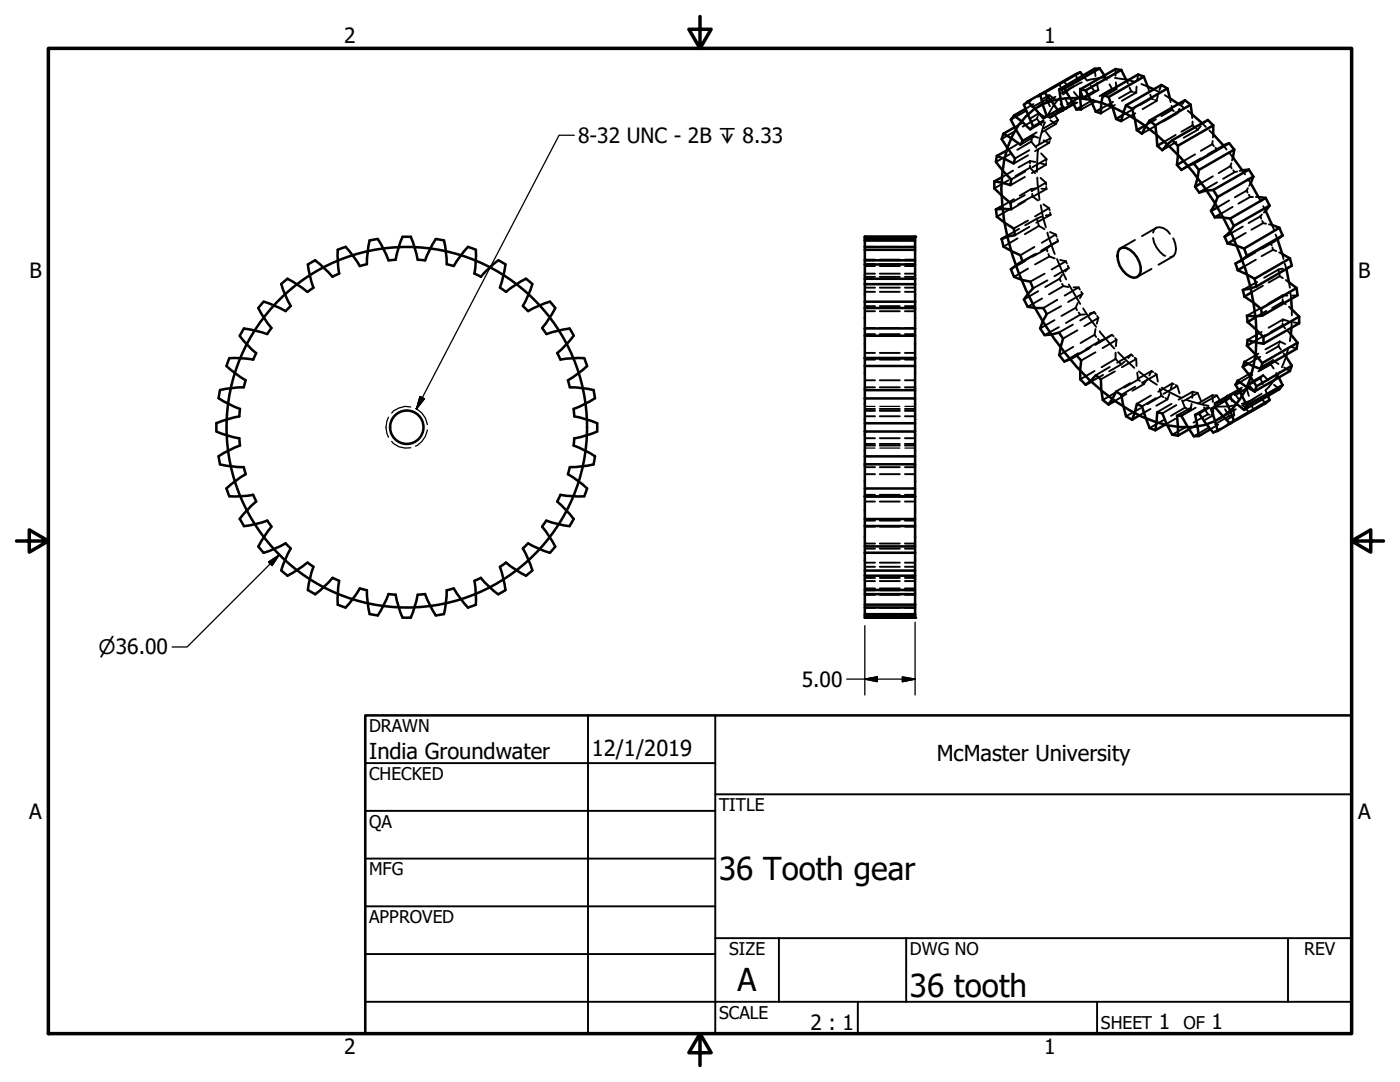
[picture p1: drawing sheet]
<svg xmlns="http://www.w3.org/2000/svg" width="279mm" height="216mm" viewBox="0 0 279 216" stroke-linecap="round" stroke-linejoin="round" font-family="sans-serif">
<defs><g id="words">
<g font-size="6.3">
<text x="143.5" y="175.6">36 Tooth gear</text>
<text x="147.2" y="197.7">A</text>
<text x="181.6" y="199">36 tooth</text>
</g>
<g font-size="4.4">
<text x="73.7" y="151.4">India Groundwater</text>
<text x="118.1" y="150.8">12/1/2019</text>
<text x="186.9" y="151.8">McMaster University</text>
</g>
<g font-size="4.2">
<text x="68.7" y="8.6">2</text>
<text x="208.4" y="8.6">1</text>
<text x="115.4" y="28.5">8-32 UNC - 2B ↧ 8.33</text>
<text x="5.9" y="55.5">B</text>
<text x="271.1" y="55.5">B</text>
<text x="160" y="137">5.00</text>
<text x="5.8" y="163.4">A</text>
<text x="271" y="163.4">A</text>
<text x="161.7" y="205.5">2 : 1</text>
<text x="231.3" y="205.4">1</text>
<text x="241.8" y="205.4">1</text>
<text x="68.7" y="210.3">2</text>
<text x="208.4" y="210.3">1</text>
</g>
<text font-size="4" x="19.7" y="130.6">⌀36.00</text>
<g font-size="3.5">
<text x="73.7" y="146">DRAWN</text>
<text x="73.7" y="155.6">CHECKED</text>
<text x="143.5" y="161.8">TITLE</text>
<text x="73.7" y="165.2">QA</text>
<text x="73.7" y="174.7">MFG</text>
<text x="73.7" y="184.2">APPROVED</text>
<text x="145.5" y="190.6">SIZE</text>
<text x="181.6" y="190.6">DWG NO</text>
<text x="260.3" y="190.5">REV</text>
<text x="143.5" y="203.3">SCALE</text>
<text x="219.7" y="205.4">SHEET</text>
<text x="236.2" y="205.4">OF</text>
</g>
</g></defs>
<!-- layer: Visible (ANSI) -->
<g fill="none" stroke="#000" stroke-width=".51">
<path d="M207.6 18.9l1.3 4.3M207.6 18.9l-2.5 1.4M208.5 18.5l2.8 3.8M208.5 18.5l-.9 .4M211.4 17.8l.8 4.2-.9 .3M212.4 17.7l2.4 4.1M212.4 17.7l-1 .1M215.6 17.8l.2 4h-1M215.6 14.4l.6 .7M215.6 14.4l-7.1 4.1M215.6 14.4l-8 4.5M215.6 17.8l1.1 .2"/>
<path d="M216.7 18l2 4.3M219.5 13.7l.9 1.3M219.5 13.7l-7.1 4M219.5 13.7h-1.1l-7 4.1M220.1 18.9l-.3 1.8-.1 1.9-1-.3M220.1 18.9l1.1 .5M221.2 19.4l1.6 4.3 1 .5 .4-1.7 .5-1.5M223.8 14l.9 1.9 .5 .1M223.8 14l-7.1 4M223.8 14l-1.2-.2-7 4M228.3 15.3l-1.2-.4-7 4M228.3 15.3l.7 2 1.3 .5"/>
<path d="M228.3 15.3l-7.1 4.1M233 17.7l.5 1.9 1.7 1.2M233 17.7l-7.1 4M233 17.7l-1.2-.7-7.1 4M198.4 36.2v1.4l3.3 2.9 .1 1.3-1.6-.1-1.4 .1M198.9 31.1l-.1 1.2 1.4 1.9 1.6 1.6-.1 1.2-1.7-.6-1.6-.2M200 35.4l-1.6 .8M200.3 26.7l-.4 1 2.7 3.9-.3 1-1.7-.8-1.7-.7M200.9 30l-2 1.1M202.4 23.1l-.7 .8 2.4 4.2-.5 .8-3.3-2.2M202.5 25.4l-2.2 1.3M204.7 21.7l-2.3 1.4"/>
<path d="M204.7 23.2a13.6 13.6 0 0 1 12.7-3.3 33.2 33.2 0 0 1 15.8 9.1 58.8 58.8 0 0 1 17 31.6 28.6 28.6 0 0 1-1.6 17.2 12.9 12.9 0 0 1-13 7.4 25.6 25.6 0 0 1-13-5.1 57.1 57.1 0 0 1-17.9-22.3 49.7 49.7 0 0 1-4.9-20.1 23.1 23.1 0 0 1 3.5-12.7zM205.1 20.3l3.1 3.3 .7-.4M205.1 20.3l-.8 .6 1.9 4.3-.6 .6-1.6-1.5-1.6-1.2M208.1 20.8l-.8 .4M208.9 23.2l-.3 .2M212.1 21.8l-.8 .5M215.7 21.3l-.9 .5M219.7 21.7l-1 .6M224 23l-1.2 .7M224.7 21l1.2 .7M225.9 21.7l1 4.3M228.5 25.1l-1.6 .9"/>
<path d="M229.4 24.1l-.8 1.2-.7 1.4-1-.7M229.4 24.1l1.2 .9M230.6 25l.3 4.1M232.4 28.3l-1.5 .8M233.9 28l-1 .9-.9 1.1-1.1-.9M233.9 28l1.2 1.1M235.1 29.1l-.2 3.8M236.2 32.1l-1.3 .8M237 33.1l-.3 .2M237.6 20.9l.3 1.9 2 1.8M237.6 20.9l-7 4.1M237.6 20.9l-1.1-.9-7.1 4.1"/>
<path d="M238.3 32.6l-1.3 .5-1.2 .8-.9-1M238.3 32.6l1 1.3M238.5 37.3l.8 1.1M239.3 33.9l-.8 3.4M239.8 36.5l-1.3 .8M240.6 37.7l-1.3 .7M242.1 37.9l-1.4 .1-1.4 .4M242.1 25v1.8l2.1 2.2 1.1-.4M242.1 25l-7 4.1M242.1 25l-1.1-1.1-7.1 4.1M242.1 37.9l.9 1.4M243 39.3l-.6 1.5-.7 1.3"/>
<path d="M245.3 28.6l-7 4M245.3 28.6l1 1.2M246.3 29.8l-.2 1.6 1.8 2.6 1.3-.2M246.3 29.8l-7 4.1M249.2 33.8l-7.1 4.1M249.2 33.8l.9 1.4M250.1 35.2l-.5 1.4 1.5 2.7 1.5 .2M250.1 35.2l-7.1 4.1M252.6 39.5l-7.1 4.1M252.6 39.5l.8 1.5M61.3 58.2l-1.6-1.2-2.3-1.4-1.3 1.1 .7 1.9 1.2 2.4-1 1.1-1.8-1-2.6-.9-1.1 1.3 1.1 1.8 1.6 2.2-.9 1.1-2.6-.7-2-.3M61.4 52.8l.4 2 .7 2.6"/>
<path d="M62.6 57.4l-1.2 .8M62.9 52l2.1 1.7 1.3 1.5M62.9 51.9l-1.4 .9M73.2 52.7l-1.4 .4-1.1-1.7-1.7-2.1-.8 .2-.8 .3v2.1l.3 2.7-1.3 .6M73.8 48l-.4 2-.2 2.7M80.3 47.3l-.7 1.9-.6 2.6-1.5 .2-1.1-2.5-1-1.8-1.6 .3M80.4 47.3h1.6M82 47.3l.7 1.9 .7 2.6 1.4 .2 .8-1.9 1.4-2.4 1.6 .3 .4 2.7 .2 2M89.1 52.7l1.5 .4 1.5-2.3 1.3-1.5 .8 .2 .8 .3-.1 2.8-.2 2 1.3 .6M99.4 52l-1.5 1.3-1.9 1.9M99.5 51.9l1.4 .9M100.9 52.8l-.4 2-.7 2.6 1.2 .8 1.6-1.2 2.3-1.4"/>
<path d="M105 55.6l1.2 1.1-.9 2.5-.9 1.9M172.6 56.7h10v4.8M172.6 52.8h10v3.9M172.6 49.8h10v2.1h-10M172.6 48h10v1.3h-10M172.6 47.2h10v.5h-10M172.6 47.2v24.2M172.6 55.6h10M172.6 47.2h10M182.6 47.7v.3M182.6 49.3v.5M182.6 51.9v.9"/>
<path d="M198.8 41.8l.1 1.4 3.4 2.4 .3 1.3-1.4 .3-1.3 .5M199.9 47.7l.4 1.5 3.3 1.7 .5 1.4-1.3 .6-1.1 .8 .7 1.5 1.6 .7 1.6 .3 .6 1.3-1.9 2.3 .8 1.4 1.6 .3h1.5l.7 1.2-.7 1.3-.6 1.5 .9 1.4 1.4-.2 1.4-.3 .9 1.2-.8 3.3 1 1.2 1.3-.5 1.1-.7 1 1-.2 1.8v2l1.1 1.1M200 41.1l-1.2 .7M201 47.1l-1.1 .6M204 52.1l-.9 .6M223.5 49.7a2.17 2.17 0 0 1 2.8 .8 4.3 4.3 0 0 1 1.1 4.4l-.5 .4a2.72 2.72 0 0 1-2.9-1.4 4 4 0 0 1-.5-4.2zM241.7 42.1l.7 1.3M242.4 43.4h1.6l1.5 .2M243 41.4l-1.3 .7M243.6 42.7l-1.2 .7M244.4 47.2l.6 1.4M245 48.6l1.6 .4 1.7 .6"/>
<path d="M245.5 43.6l.8 1.5M245.7 46.5l-1.3 .7M246.3 45.1l-.9 1.2-1 .9M246.3 47.8l-1.3 .8M247 53.9l3.4 1.7M247.9 51.9l-.4 .2M248.3 49.6l.6 1.5M248.3 59.2l1.7 1.1 1.7 1.3M248.3 53.1l-1.3 .8M248.9 51.1l-1.1 .8-1.2 .7 .4 1.3M249.7 58.4l-1.4 .8M250.4 55.6l.4 1.6"/>
<path d="M250.8 57.2l-1.3 .4-1.5 .2 .3 1.4M253.4 41l-.8 1.1 1.3 2.8 1.4 .6M253.4 41l-7.1 4.1M255.3 45.5l-7 4.1M255.3 45.5l.7 1.5M256 47l-1 .8 .9 2.9 1.5 .9M256 47l-7.1 4.1M256.7 53.7l.5 2.6 1.6 1.2M257.4 51.6l.4 1.4-7 4.2M257.4 51.6l-7 4M257.7 59.7l.1 2 1.5 1.5M258.8 57.5l.2 1.4-7.1 4.1"/>
<path d="M258.8 57.5l-7.1 4.1M43.6 79.5l1.8 1 2.5 1.1M45.8 71.5l-.6 1.5 1.6 1.4 2.2 1.5M47.8 67l1.3 1.6 2 1.9M48.7 65.5l-.8 1.5M49 75.9l-.4 1.4-2 .1-2.7 .4-.3 1.7M51.1 70.4l-.6 1.4-2-.3h-2.7M104.3 61.1l1.1 1 2.4-1.2 2-.7 1 1.3-1.4 2.3-1.2 1.7M108.2 65.4l.8 1.2M109 66.7l2.7-.8 2-.3 .8 1.4M111.2 70.4l.6 1.4 2.1-.3h2.7M113.7 77.3l2.8 .2 2 .3 .2 1.3v.4l-.6 .3-3.6 1.8"/>
<path d="M114.5 67l-1.8 2.1-1.5 1.4M116.6 71.5l.6 1.5-2.1 1.8-1.8 1.1 .4 1.4M172.6 77.9v6.6h10v-5h-10M172.6 71.5v6.4h10v-4.9h-10M172.6 67h10v4.4M172.6 71.4h10M172.6 61.5h10v5.5M172.6 65.5h10M172.6 60.2h10M182.6 71.5v1.5M182.6 77.9v1.6M214.9 70.9l-.9 .5"/>
<path d="M216.7 76.8l1-.9 1-1 1 .8 .1 2 .3 2.1 1.1 .9M217.8 76.1l-1.1 .7M244.4 79.6l.6-.6 3.3 2.8M244.4 79.6l1 2.1 .9 2.2M245.2 79.2l-.8 .4M246.6 76.8l.4-.9 1.7 1.3 1.7 .9M246.6 76.8l2.3 4.1M247.5 76.3l-.9 .5M248 73.2l.3-1 3.4 1.5M248 73.2l1.5 1.9 1.3 2M248.9 69l1.5 1.6 1.5 1.9M249 64.3l3.2 2.9"/>
<path d="M249.1 72.6l-1.1 .6M250.2 68.2l-1.3 .8M250.6 63.3l-1.6 1M250.8 77.1l-.4 1M251.7 61.6l.2 1.4M251.9 63l-1.5 .1-1.5-.1 .1 1.3M251.9 72.5l-.2 1.2M252.2 68.6l-1.6-.3-1.6-.5-.1 1.2M252.2 67.2v1.4M253 79l.4 .8M253.4 79.8l-.8 .7-7.1 4M253.4 79.8l-7.1 4.1"/>
<path d="M255.2 75.3l.8 1.5M256 76.8l-.7 .9-7 4.1M256 76.8l-7.1 4.1M256.8 70.7l-.1 .5 1.1 1.8M257.7 65.3l-.1 1.4 1.4 1.7M257.8 73l-.4 1-7 4.1M257.8 73l-7 4.1M259 68.4l-.2 1.2-7.1 4.1M259 68.4l-7.1 4.1M259.3 63.2v1.3l-7.1 4.1M259.3 63.2l-7.1 4M43.2 84.4v1.7"/>
<path d="M43.2 86.1l2.6 .9 2 .4 .1 1.5-2.5 1.1-1.8 1M43.6 91l.3 1.7 2.7 .4 2 .1 .4 1.4M47.9 81.6l-.1 1.5-2.7 .6-1.9 .7M49 94.6l-1.7 1.1-2.1 1.8 .6 1.5h2l2.7-.2 .6 1.3M114.5 88.9l1.9 .8 2.3 1.3-.2 1.7-2.7 .4-2.1 .1-.4 1.4 1.8 1.1 2.1 1.8M114.5 81.6l.1 1.5 2.7 .6 1.9 .7M117.2 97.5l-.6 1.5h-2.7l-2.1-.3-.6 1.4 2 1.9 1.3 1.5M119.2 86.1l-2.6 .9-2 .4-.1 1.5M119.2 84.4v1.7M172.6 99.1h10zM172.6 97.5v6.1h10v-6.1M172.6 91.1v6.4h10v-4.9h-10"/>
<path d="M172.6 84.5v6.6h10v-5h-10M182.6 84.5v1.6M182.6 91.1v1.5M221.2 80.7l.9-1.2 .7-1.4 1 .7 .9 4.3 1.2 .7M222.5 80l-1.3 .7M225.9 83.8l.6-1.6 .4-1.6 1 .5 1.5 4.3 1.2 .5M227.4 82.9l-1.5 .9M230.6 85.9l.3-3.7 1.1 .3 1.9 4.2 1.2 .2M232.5 84.8l-1.9 1.1M235.1 86.9l-.2-4 .9 .1 2.5 4.1 1-.1M237.3 85.7l-2.2 1.2M241.6 85.7l-2.3 1.3"/>
<path d="M242.4 81.2l-.3 .2M243 86l-.9 .3-1.4-1.8-1.4-2-.8 .2 .8 4.3M244.1 83.1l-.8 .5M245.5 84.5l-3.1-3.3-.7 .4 1.3 4.4M245.5 84.5l-2.5 1.5M246.3 83.9l-.8 .6M248.9 80.9l-.6 .9M51.1 100.1l-1.5 1.4-1.8 2 .9 1.5 2-.4 2.6-.7 .9 1.2-1.6 2.2-1 1.8M51.5 109l1.1 1.3M52.6 110.3l2.6-.9 1.8-1 1 1-.9 1.9-1 2.5 1.3 1.1M61.3 112.3l-2.2 1.6-1.7 1M61.4 112.3l1.2 .8-.7 2-.5 2.6"/>
<path d="M61.5 117.7l1.4 .9M66.3 115.3l-1.8 2-1.6 1.3M66.4 115.3l1.3 .6-.3 2v2.8M73.2 117.8l.1 2 .5 2.7M73.2 117.8l-1.4-.4-1.1 1.7-1.7 2.1-1.6-.5M79 118.7l.4 2 .9 2.5h1.7M79 118.7l-1.5-.2-1.1 2.5-1 1.8-1.6-.3M94.7 115.9l.3 2.7v2.1M96 115.3l-1.3 .6M104.4 109.4l1.2 2.5 .6 1.9-1.2 1.1M104.9 114.9l-2.3-1.4-1.6-1.2-1.2 .8 .6 2 .5 2.6-1.5 .9-2-1.8-1.4-1.5M108.2 105.1l1.2 1.6 1.4 2.3-1 1.3-2.6-1-1.8-.9-1.1 1"/>
<path d="M114.5 103.5l-.8 1.5-2.7-.5-2-.6-.8 1.2M172.6 118.6h10v2h-10zM172.6 113.9v3.8h10v-3.8M172.6 109v4.9h10v-4.9M172.6 103.6v5.4h10v-5.4M172.6 114.9h10M172.6 110.3h10M172.6 105h10M172.6 117.7v.9M182.6 117.7v.9M87 122.8l-1.1-1.8-1.1-2.5-1.4 .2-.7 2.6-.7 1.9M95 120.7l-1.6 .5-1.7-2.1-1.1-1.7-1.5 .4-.1 2-.4 2.7-1.6 .3"/>
<path d="M172.6 122.8h10v.5h-10zM172.6 121.2h10v1.4h-10zM172.6 120.6v.6M172.6 122.6v.2M172.6 123.3h10M182.6 120.6v.6M182.6 122.6v.2"/>
<circle cx="81.2" cy="85.2" r="36"/>
<circle cx="81.2" cy="85.2" r="3.3"/>
</g>
<!-- layer: Hidden Narrow (ANSI) -->
<path d="M77.5 83.2a4.2 4.2 0 0 0 0 4M78.2 88.1a3.8 3.8 0 0 0 3.8 1.2M82 81.2a4 4 0 0 0-3.8 1.2M82.9 81.5a4 4 0 0 1 2.4 3.2M85.3 85.8a4.2 4.2 0 0 1-2.4 3.2M172.6 89.4h2M172.6 81.1h2M175.6 89.4h4M175.6 81.1h4M180.6 89.4h2M180.6 81.1h2" fill="none" stroke="#000" stroke-width=".25"/>
<!-- layer: Hidden (ANSI) -->
<g fill="none" stroke="#000" stroke-width=".38">
<path d="M208.5 18.5l-1.4 .8M208.9 19.8l-2.9 1.6M208.9 19.8l.6 1.4M209 19.5l-.1 .3M209.4 19l1.2 .9M209.4 19l-1.6 .9M209.4 19l-.2 .2M210.6 19.3l-2.5 1.5M211.4 19.6l-1 1.2-1.4 2.6M211.7 16.6l-.2 .2 .5 1.5M212 16.4l.2-.2 1 1.1M212.6 19.7l.7 1.4-.2 .2"/>
<path d="M214.3 18.4l1 1.1 .2-.1M214.4 17.1l-2.5 1.5M214.7 14.8l.4 1.5M215.5 17.7l.5 1.4M215.6 19.3l-2.6 1.5M215.9 16.4l-2.3 1.3-1.4 1.2M216 19.1l-2.8 1.7M216 19.1l-.2 .1M216.2 15.1l.7 1M217.7 17.1l.7 1.1M218.2 19.9l-2.5 1.4M218.4 18.2l-2.6 1.4"/>
<path d="M218.4 13.7l.2 1.5M218.7 18.1l-.3 .1M218.9 16.6l.3 1.4M219.2 18l-2.8 1.6M219.2 18h-.3M220.4 15l.5 .9M221.4 15.5h-1.6l-2.8 .6M221.4 16.8l.5 .9M221.9 17.7l.3 .1M221.9 17.7l-2.4 1.5M222.5 15.6l2.2 .3 .4 .7M222.6 17.8h.2"/>
<path d="M222.6 13.8v1.3M222.7 16.4l.1 1.4M222.8 17.8l-2.8 1.6M225.2 16l1.3 .3M225.4 17.5l.3 .7M225.7 18.2l.4 .2M225.7 18.2l-2.4 1.4M226.4 18.4l.4 .1M226.8 18.5l-2.9 1.6M226.8 17.3v1.2M227.1 14.9l-.2 1.2M227.8 16.8l1.2 .5 .3 .7"/>
<path d="M229.6 18.9l.2 .7M229.8 19.6l.3 .2M229.8 19.6l-2.3 1.4M230.3 17.8l1.1 .6M230.5 19.9l.3 .2M231.1 19l-.3 1.1M231.8 17l-.4 1M232.5 19l1 .6 .1 .8M201.3 35.9l-2.9 1.7M201.6 30.7l-2.8 1.6M202.2 34l-2.2 1.4M202.4 39.8l-2.4 1.3"/>
<path d="M202.7 26.1l-2.8 1.6M202.9 28.8l-2 1.2M204.2 24.4l-1.7 1M204.5 35.3l-2.8 1.7M204.5 38.9l-2.8 1.6M204.6 22.2l-2.9 1.7M204.6 34.2l-2.8 1.6M205.2 31l-2.9 1.6M205.4 30l-2.8 1.6M205.5 32.1l1.1 .2M205.5 32.1l-2.2 1.3M205.5 33.5l-2.8 1.6"/>
<path d="M205.5 33.5l1.1 1M205.5 32.1v.5M205.5 33v.5M205.7 20.1l-1.4 .8M205.8 28.3l-2.8 1.6M205.8 28.3l1 1.2M205.8 37.7l-2.3 1.4M205.8 37.7l.1 .5M205.9 27.9l-.1 .4M206 38.7l.1 .5M206.1 27.1l1.1 .4M206.1 27.1l-2.1 1.2"/>
<path d="M206.1 39.2l-2.9 1.6M206.1 39.2l1 .8M206.1 27.1l-.1 .3M206.2 20.8l-1.5 .9M206.4 27.2l-2.8 1.7M206.8 37.6l-1 .1M206.9 26.4l-2.8 1.7M206.9 23.7l-2.8 1.6M206.9 23.7l.9 1.3M207 35.4l.5 4.5M207.1 23.3l-.2 .4M207.2 29.8l-.3 4.5"/>
<path d="M207.3 22.6l1.2 .7M207.3 22.6l-1.6 1M207.3 22.6l-.1 .4M207.6 35.5l1.1 .9M207.7 32.6l1 .3M207.8 30.6l1.1 1.2M207.8 37.7h1.1M208.2 24.3l-2.6 1.5M208.3 24l-2.1 1.2M208.3 28l1.1 .5M208.5 23.5l-.3 .1M208.5 24.4l-1 3.3-.1 1"/>
<path d="M208.7 26.3l1 1.3M208.7 32.9l-2.8 1.6M208.7 36.4l-2.8 1.7M208.7 36.4l.1 .5M208.8 32.5l-.1 .4M208.8 37.3l.1 .4M208.9 31.8l-2.9 1.6M208.9 31.8l-.1 .3M208.9 37.7l-2.9 1.6M208.9 23.2l-.2 .1M209.4 28.5l-2.8 1.7M209.5 28.2l-.1 .3"/>
<path d="M209.6 24l1.1 .8M209.7 27.6l-2.9 1.5M209.7 27.6l-.2 .3M210.3 22.6l.8 1.3M210.7 24.8l-2.8 1.6M210.9 24.5l-.2 .3M211.1 23.9l-2.8 1.7M211.1 23.9l-.1 .4M211.3 22.3l-2 1.1M211.6 20.8l1.1 1 .2-.3M211.6 21.7l-2.7 1.5M211.8 21.5l-2.9 1.7"/>
<path d="M214.6 20.4l-2.5 1.4M215 20.4l-5.5 3.2M218.6 20.3l-2.8 1.5M222.1 20.3l-2.4 1.4M222.5 21l-2.8 1.6M226.4 21.7l-2.4 1.3M226.6 22.6l-2.8 1.6M230.7 25.1l-2.8 1.6M230.7 23.8l-2.2 1.3M230.8 20.1l-2.8 1.7M233.8 21.1l.1 .8M233.9 21.9l.4 .3"/>
<path d="M233.9 21.9l-2.1 1.3M234.6 26.9l-2.2 1.4M234.6 22.4l.3 .2M234.8 28.3l-2.8 1.7M234.9 22.6l-2.7 1.7M235.2 20.8l1 .6M235.4 21.7l-.5 .9M236.5 20l-.6 .8M237 22.1l.9 .7v.8M238 25l.4 .3M238 25l-2.2 1.3M238 24.3v.7"/>
<path d="M238.5 30.8l-2.3 1.3M238.6 32.3l-2.8 1.6M238.7 25.6l.3 .3M239 25.9l-2.8 1.6M239.6 25.1l-.6 .8M239.7 31.6l-2.7 1.5M239.9 24.6l.8 .7M241 23.9l-.7 .6M241.4 26l.7 .8v.6M241.9 28.8l.4 .3M241.9 28.8l-2.3 1.3M242 28.1l-.1 .7"/>
<path d="M242.1 35.2l-2.3 1.3M242.6 29.5l.3 .3M242.9 29.8l-2.9 1.7M242.9 36.4l-2.3 1.3M243.3 29.6l-.4 .2M244.8 29.8l-.6-.8-3.2 1.8M245.4 30.6l.7 .8-.2 .6M245.6 33.1l.2 .5M245.6 33.1l-2.4 1.4M245.7 32.6l-.1 .5M246.1 34l.3 .4M246.4 34.4l-2.3 1.3"/>
<path d="M246.9 34.2l-.5 .2M247.4 34.1l.5-.1 .6 .8M248.8 38l.2 .4M248.8 38l-2.4 1.4M249 35.7l.6 .9-.3 .5M249 37.5l-.2 .5M249.2 38.9l.3 .4M249.5 39.3l-2.4 1.3M249.5 39.3h.6M250.6 39.3h.5l.6 .9M172.6 58.2h2M172.6 57.4h2"/>
<path d="M172.6 55.2h2M172.6 54.6h2M172.6 53.1h2M172.6 52.7h2M172.6 51.9h2M172.6 51.8h2M172.6 49.3h2M175.6 58.2h4M175.6 57.4h4M175.6 55.2h4M175.6 54.6h4M175.6 53.1h4"/>
<path d="M175.6 52.7h4M175.6 51.9h4M175.6 51.8h4M175.6 49.3h4M180.6 58.2h2M180.6 57.4h2M180.6 55.2h2M180.6 54.6h2M180.6 53.1h2M180.6 52.7h2M180.6 51.9h2M180.6 51.8h2"/>
<path d="M180.6 49.3h2M201.8 41.6l-2.9 1.6M203.1 47.6l-2.8 1.6M203.4 45.7l-2.4 1.4M204.6 40.1l-2.8 1.7M204.6 52.1l-2.9 1.6M205.2 44l-2.9 1.6M205.2 53.6l-2.8 1.6M205.4 45.3l-2.8 1.6M206.4 49.3l-2.8 1.6M206.5 50.7l-2.5 1.4M206.9 50.6l-2.8 1.7"/>
<path d="M206.9 43.6l-2.3 1.4M206.9 43.6l.2 .5M207.2 58.1l-2.9 1.7M207.2 44.6l.1 .5M207.3 45.1l-2.8 1.6M207.3 45.1l1.2 .6M207.7 41l.5 2.4 .5 1.9M207.8 43.2l-.9 .4M208 59.6l-2.9 1.6M208.2 40.8l1.2 .7M208.5 54.6l-2.9 1.6M208.9 49.7l-2.9 1.5"/>
<path d="M208.9 49.7l.1 .5M209 46.4l1.5 4.3M209 55.9l-2.8 1.6M209.2 50.7l.2 .5M209.4 41.5l-2.8 1.7M209.4 41.5l.1 .5M209.4 51.2l-2.8 1.6M209.4 51.2l1.1 .4M209.5 42.4l.2 .5M209.5 49.1l-.6 .6M209.5 46.3l1.2 .5M209.7 42.9l-2.9 1.5"/>
<path d="M209.7 42.9l-1 .1M210.2 48.6l-2.4 1.4M210.7 46.8l-2.8 1.7M210.7 46.8l.2 .4M210.9 51.7l1.9 4.1M211 47.7l.1 .4M211 59.8l-2.8 1.7M211.1 48.1l-2.8 1.7M211.1 48.1l-.8 .5M211.5 55.6l-2.9 1.7M211.5 55.6l.2 .5M211.6 51.9l1.1 .2"/>
<path d="M212 54.9l-.5 .7M212 56.6l.2 .5M212.2 57.1l-2.8 1.6M212.2 57.1l1 .2M212.7 52.1l-2.8 1.7M212.7 52.1l.2 .5M213.1 53l.2 .5M213.3 56.8l2.3 3.8M213.3 53.5l-2.9 1.6M213.3 53.5l-.7 .7M214.2 57.3h1.1M215.3 57.3l-2.8 1.7"/>
<path d="M215.3 57.3l.2 .5M215.8 58.2l.2 .4M216 58.6l-2.8 1.7M216 58.6l-.5 .9M226.5 47.9l-2.9 1.6M229.8 53.7l-2.9 1.5M230.1 46.4l.2-.6a1.78 1.78 0 0 1 2.7 .2l.5 .7M230.1 47.5a4.9 4.9 0 0 0 2.4 3.6M230.8 45.5l-2.9 1.6M234.1 51.2l-2.9 1.6M234.1 47.6a3.6 3.6 0 0 1 .2 3.5l-.7 .2M245.3 40l-2.3 1.4"/>
<path d="M246 41.3l-2.4 1.4M248 45.2l-2.3 1.3M248.6 46.5l-2.3 1.3M249.4 50.9l-2.8 1.7M250.6 50.4l-2.7 1.5M250.6 51.8l-2.3 1.3M250.9 56.3l-2.9 1.5M251.5 43.2l.2 .4M251.5 43.2l-2.3 1.3M251.8 42.8l-.3 .4M251.9 44.1l.2 .4M252 57l-2.3 1.4"/>
<path d="M252.1 44.5l-2.4 1.3M252.1 41.1l.5 1-.4 .3M252.1 44.5l.6 .1M253.2 44.8l.7 .1 .4 .9M253.6 48.5l.2 .5M253.9 49.4l.2 .4M254.1 49.8l-2.3 1.3M254.1 48.3l-3.3 1.8M254.1 49.8l.6 .3M254.6 46.8l.4 1-.5 .2M254.6 48.1l-2.7 1.5M255.1 53.8l.1 .4"/>
<path d="M255.1 53.8l-2.8 1.6M255.3 50.4l.6 .3 .3 1M255.3 54.7l.1 .4M255.4 55.1l-2.2 1.3M255.4 55.1l.6 .4M256 58.9v.5M256 59.8v.4M256 58.9l-2.9 1.7M256 58.9l.9 .1M256 53.6l-.9 .2M256.4 52.6l.3 1.1M256.6 55.9l.6 .4 .2 1.1"/>
<path d="M257.6 58.5l.1 1.2M257.8 53l-.8 .4M259 58.9l-1.1 .1M172.6 77.3h2M172.6 75.9h2M172.6 71.8h2M172.6 70.4h2M172.6 66.7h2M172.6 65.5h2M172.6 62.1h2M172.6 61.1h2M175.6 77.3h4"/>
<path d="M175.6 75.9h4M175.6 71.8h4M175.6 70.4h4M175.6 66.7h4M175.6 65.5h4M175.6 62.1h4M175.6 61.1h4M180.6 77.3h2M180.6 75.9h2M180.6 71.8h2M180.6 70.4h2M180.6 66.7h2"/>
<path d="M180.6 65.5h2M180.6 62.1h2M180.6 61.1h2M210.4 63.9l-2.8 1.6M211.3 65.3l-2.8 1.6M211.8 61.1l-2.9 1.6M214.1 64.8l-2.8 1.6M214.2 69.2l-2.8 1.7M214.7 61.4l-2.9 1.7M214.7 61.4l.2 .5M215 65.9l-2.8 1.7M215.1 60.5l-.4 .9"/>
<path d="M215.2 70.5l-2.8 1.6M215.3 62.4l.3 .4M215.6 62.8l-2.9 1.7M216.2 61.5l2.6 3.7M216.5 62.7l-.9 .1M217.4 69.5l-2.5 1.4M217.7 69.3l-2.9 1.6M218.4 62.3l-2.8 1.6M218.4 62.3l.3 .4M218.4 62.3l-.9 .2M218.4 66.8l-2.8 1.7M218.4 74l-2.8 1.7"/>
<path d="M218.4 66.8l.4 .4M218.6 65.7l-.2 1.1M218.6 70.3l-2.8 1.6M218.9 63.1l.3 .3M219.1 67.6l.4 .5M219.2 63.4l-2.8 1.7M219.2 63.4l-.3 1.2M219.5 66.1l2.9 3.4M219.5 68.1l-2.8 1.6M220.2 74.8l-2.4 1.3M220.3 67.7l-.8 .4M221 67.4l-2.4 1.4"/>
<path d="M221.5 73.2l-2.8 1.7M221.9 66.8l-2.8 1.7M221.9 66.8l.3 .3M221.9 66.8l-.8 .5M222.5 74.1l-2.8 1.6M222.6 67.5l.2 .3M222.6 70.4v1.2M222.6 71.6l-2.8 1.7M222.6 71.6l.4 .4M222.8 67.8l-2.8 1.7M222.8 67.8l-.1 1.3M222.9 78.2l-2.8 1.6"/>
<path d="M223.1 70.3l3.3 3.1M223.4 72.3l.4 .4M223.8 72.7l-2.4 1.4M224.5 72.1l-.7 .6M224.8 78.6l-2.3 1.4M225.6 76.5l-2.8 1.6M225.7 70.7l-2.8 1.7M225.7 70.7l.4 .4M225.7 70.7l-.5 .7M226.4 71.4l.4 .2M226.6 77.2l-2.8 1.6M226.8 71.6l-2.9 1.7"/>
<path d="M226.8 71.6v1.4M226.9 74.4l.2 1.4M227.1 75.8l-2.8 1.5M227.1 75.8l.4 .2M227.3 74.1l3.6 2.7M227.9 76.3l.4 .3M228.3 76.6l-2.3 1.4M228.9 75.8l-.6 .8M229.7 78.9l-2.8 1.7M229.8 74l-2.8 1.6M229.8 74l.3 .2M229.8 74l-.4 .9"/>
<path d="M230.5 74.5l.3 .2M230.7 79.4l-2.8 1.7M230.8 74.7l-2.8 1.6M230.8 74.7l.3 1.4M231.5 77.6l.3 1.4M231.8 79l-2.8 1.6M231.8 79l.4 .2M231.8 77.3l.7 .5 3.3 1.6M232.6 79.4l.4 .3M233 79.7l-2.2 1.3M233.4 78.6l-.4 1.1M233.9 76.5l-2.8 1.7"/>
<path d="M233.9 76.5l.4 .1M233.9 76.5l-.2 1.1M234.6 76.8l.3 .2M234.9 77l-2.7 1.6M234.9 77l.5 1.5M235.9 79.9l.6 1.4M236.9 79.8l4.3 1.2M238 78.2l-2.8 1.6M238 78.2h.4M238 78.2l-.1 1.2M238.7 78.3l.3 .1M239 78.4l-2.8 1.6"/>
<path d="M239 78.4l.6 1.5M241.9 78.9l-2.8 1.6M241.9 78.9h.4M241.9 78.9l.2 1.3M242.6 78.9h.3M242.9 78.9l-2.9 1.6M242.9 78.9l.7 1.4M244.4 79.6l-2 1.2M245.1 79.6l-2.7 1.6M245.2 79.6l-2.8 1.6M245.8 78.6l-.2 .1 .3 1.4M246.1 78.5h.3l.9 1.3"/>
<path d="M247.7 77.7l-2.5 1.5M247.8 77.3l-5.4 3.2M249 77.4l-.2 .1 .4 1.5M249.1 77.3l-2.7 1.6M249.5 77.1l-.3 .2M249.5 77.1l-2.8 1.6M249.5 77.1l1 1.1M249.8 74.3l-2.8 1.6M249.9 74.8l-2.4 1.5M250.4 79.5l-2.5 1.5M251.1 70.5l-2.8 1.7M251.5 79.4l1.1 1.1"/>
<path d="M251.5 75.5l-2.5 1.5M251.5 75.5l.5 1.1M251.5 71.2l-2.4 1.4M251.7 75.3l-.2 .2M251.7 61.4l-2.8 1.6M251.8 78.5l-2.2 1.4-1.8 .7M251.8 66.2l-2.8 1.6M252.1 74.9l-.2 .2M252.1 74.9l-2.9 1.6M252.1 74.9l1 1M252.5 66.9l-2.3 1.3M252.5 77.9l.5 1.1"/>
<path d="M252.7 62l-2.1 1.3M253.6 72.7l-2.5 1.4M253.6 72.7l.6 .8M253.8 72.4l-.2 .3M254.1 71.9l-.2 .2M254.1 71.9l-2.8 1.6M254.1 71.9l1 .7M254.3 76.8l1 .9M254.7 74.4l.5 .9M255.1 69.1l-2.4 1.4M255.1 69.1l.6 .7M255.2 68.8l-.1 .3"/>
<path d="M255.3 74.2l-.8 1.4-1.9 2.2M255.4 68.1l-.1 .4M255.4 68.1l-2.9 1.6M255.4 68.1l1.1 .5M256 64.9l-2.4 1.3M256 64.5v.4M256 64.9l.5 .6M256 63.8v.3M256 63.8l-2.8 1.6M256 63.8l1.1 .3M256 60.2l-2.1 1.3M256 60.2l.6 .5"/>
<path d="M256.2 70.5l.5 .7-.9 2.1M256.3 73.3l1.1 .7M257 66.1l.6 .6-.2 1.4M257.1 69.4l-.3 1.3M257.2 61.2l.6 .5v1.2M257.6 69.2l1.2 .4M257.8 64.1l-.1 1.2M258.2 64.3l1.1 .2M172.6 98.7h2M172.6 94.6h2M172.6 93.2h2M172.6 88.9h2"/>
<path d="M172.6 87.4h2M172.6 83.1h2M172.6 81.6h2M172.6 88.6h2M172.6 82h2M175.6 98.7h4M175.6 94.6h4M175.6 93.2h4M175.6 88.9h4M175.6 87.4h4M175.6 83.1h4M175.6 81.6h4"/>
<path d="M175.6 88.6h4M175.6 82h4M180.6 98.7h2M180.6 94.6h2M180.6 93.2h2M180.6 88.9h2M180.6 87.4h2M180.6 83.1h2M180.6 81.6h2M180.6 88.6h2M180.6 82h2M227.6 81.5l-2.9 1.6"/>
<path d="M229.6 81.6l-2.2 1.3M232.2 83.8l-2.8 1.6M233.8 80.6l-2.9 1.6M234.6 83.6l-2.1 1.2M234.8 80.8l-2.8 1.7M236.5 81.3l-2.8 1.7M236.5 81.3l.4 .2M236.8 85.2l-2.9 1.5M237.2 81.7l.4 .1M237.6 81.8l-2 1.2M237.7 81.3l-2.8 1.6M237.8 80.6l-.2 1.2"/>
<path d="M238.6 81.3l-2.8 1.7M238.9 84.7l-1.6 1M240.3 81.3l.7 1.4M241 82.7l-2.8 1.6M241 85.4l-2.7 1.7M241 82.7h.4M241.1 81.2l-2.6 1.5M241.4 81.3l-2.1 1.2M241.7 82.8l.4 .1M241.9 81.5l-.2 .1M242.1 82.9l-1.6 .9M242.1 81.5v1.4"/>
<path d="M242.4 81.2l-.2 .1M243.1 84.7l-1.5 1M243.5 85.5l-1.4 .8M244.5 81.7l.8 1.3M245.3 83l-2.8 1.6M245.7 82.9l-.4 .1M246.1 81.5l.2 1.4M246.3 83.9l-1.4 .8M246.3 82.9l-1.6 .9M246.3 82.9h-.3M246.6 81.7l-2.5 1.4M246.8 80.8l-1.6 .3h-2.9"/>
<path d="M248.2 81l1 1.2 .3-.1M249.7 80.4l.4 1.5-.3 .1M172.6 118.7h2M172.6 118.6h2M172.6 117.8h2M172.6 117.4h2M172.6 116h2M172.6 115.3h2M172.6 113.1h2M172.6 112.3h2M172.6 109.5h2M172.6 108.5h2"/>
<path d="M172.6 105.1h2M172.6 103.9h2M172.6 100.1h2M175.6 118.7h4M175.6 118.6h4M175.6 117.8h4M175.6 117.4h4M175.6 116h4M175.6 115.3h4M175.6 113.1h4M175.6 112.3h4M175.6 109.5h4"/>
<path d="M175.6 108.5h4M175.6 105.1h4M175.6 103.9h4M175.6 100.1h4M180.6 118.7h2M180.6 118.6h2M180.6 117.8h2M180.6 117.4h2M180.6 116h2M180.6 115.3h2M180.6 113.1h2M180.6 112.3h2"/>
<path d="M180.6 109.5h2M180.6 108.5h2M180.6 105.1h2M180.6 103.9h2M180.6 100.1h2M172.6 121.3h2M175.6 121.3h4M180.6 121.3h2"/>
</g>
<!-- layer: Visible (ANSI) -->
<g fill="#000">
<circle cx="172.6" cy="47.2" r=".25"/>
<circle cx="182.6" cy="47.2" r=".25"/>
<circle cx="172.6" cy="99.1" r=".25"/>
<circle cx="172.6" cy="123.3" r=".25"/>
<circle cx="182.6" cy="123.3" r=".25"/>
</g>
<!-- layer: Border (ANSI) -->
<path d="M9.7 9.7h260v196.5h-260zM139.7 3.3v6.4l-2.2-3.9h4.4l-2.2 3.9M3.3 107.9h6.4l-3.9-2.2v4.5l3.9-2.3M269.7 107.9l3.9 2.3v-4.5l-3.9 2.2h6.4M139.7 206.2l2.2 3.9h-4.4l2.2-3.9v6.4" fill="none" stroke="#000" stroke-width=".7"/>
<!-- layer: Title (ANSI) -->
<g fill="none" stroke="#000" stroke-width=".38">
<path d="M72.9 152.3h69.8M117.3 142.7v63.5M142.7 158.5h127M142.7 142.7v63.5M72.9 161.8h69.8M72.9 171.3h69.8M72.9 199.9h196.8M72.9 180.8h69.8M72.9 190.4h69.8M142.7 187.2h127M155.4 187.2v12.7M171.2 199.9v6.3"/>
<path d="M180.8 187.2v12.7M218.9 199.9v6.3M257 187.2v12.7"/>
</g>
<path d="M72.9 142.7h196.8v63.5h-196.8z" fill="none" stroke="#000" stroke-width=".51"/>
<!-- layer: Dimension (ANSI) -->
<path d="M53.6 112.1l2.1-1.4-1.4 2.1zM55.7 110.7l-18.4 18.4h-2.9M169 135.5h13.6M172.6 135.5l2.5-.4v.9zM172.6 124.8v13.9M180.1 135.1l2.5 .4-2.5 .5zM182.6 124.1v14.6" fill="none" stroke="#000" stroke-width=".25"/>
<path d="M55.7 110.7l-1.4 2.1zM53.6 112.1l2.1-1.4-1.4 2.1zM172.6 135.5l2.5-.4zM172.6 135.5l2.5-.4v.9zM180.1 136l2.5-.5zM180.1 135.1l2.5 .4-2.5 .5z" fill="#000" stroke="#000" stroke-width=".25"/>
<!-- layer: Symbol (ANSI) -->
<path d="M114.6 27h-3l-28.5 54.6M83.8 79.1l.9 .5-1.6 2z" fill="none" stroke="#000" stroke-width=".25"/>
<path d="M83.8 79.1l-.7 2.5zM83.8 79.1l.9 .5-1.6 2z" fill="#000" stroke="#000" stroke-width=".25"/>
<use href="#words"/>
</svg>
